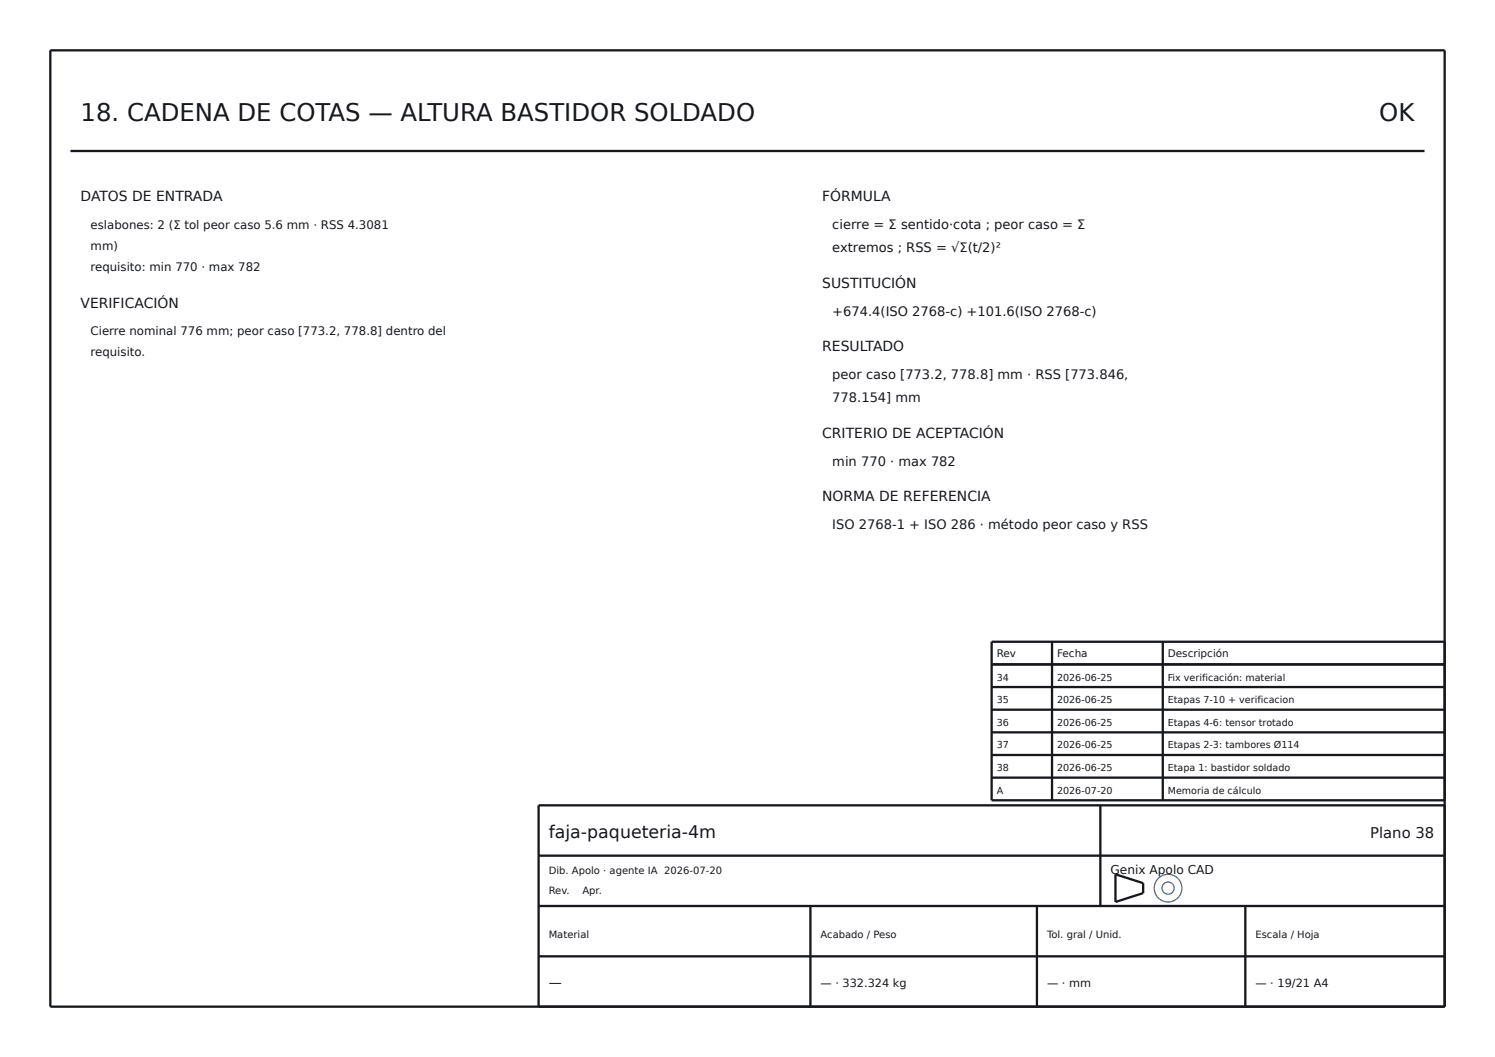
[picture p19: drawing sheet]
<svg xmlns="http://www.w3.org/2000/svg" width="297mm" height="210mm" viewBox="0 0 297 210" stroke-linecap="round" stroke-linejoin="round" font-family="sans-serif">
<defs><g id="words">
<g font-size="4.8" fill="#16181d">
<text x="16" y="24">18. CADENA DE COTAS — ALTURA BASTIDOR SOLDADO</text>
<text x="274" y="24">OK</text>
</g>
<text font-size="3.5" fill="#16181d" x="109" y="166.4">faja-paqueteria-4m</text>
<text font-size="2.9" fill="#16181d" x="272.2" y="166.4">Plano 38</text>
<g font-size="2.8" fill="#16181d">
<text x="16" y="40">DATOS DE ENTRADA</text>
<text x="163.3" y="40">FÓRMULA</text>
<text x="163.3" y="57.2">SUSTITUCIÓN</text>
<text x="16" y="61.1">VERIFICACIÓN</text>
<text x="163.3" y="69.8">RESULTADO</text>
<text x="163.3" y="87">CRITERIO DE ACEPTACIÓN</text>
<text x="163.3" y="99.6">NORMA DE REFERENCIA</text>
</g>
<g font-size="2.6" fill="#16181d">
<text x="165.3" y="45.5">cierre = Σ sentido·cota ; peor caso = Σ</text>
<text x="165.3" y="50.1">extremos ; RSS = √Σ(t/2)²</text>
<text x="165.3" y="62.7">+674.4(ISO 2768-c) +101.6(ISO 2768-c)</text>
<text x="165.3" y="75.3">peor caso [773.2, 778.8] mm · RSS [773.846,</text>
<text x="165.3" y="79.9">778.154] mm</text>
<text x="165.3" y="92.5">min 770 · max 782</text>
<text x="165.3" y="105.1">ISO 2768-1 + ISO 286 · método peor caso y RSS</text>
<text x="109" y="196">—</text>
</g>
<text font-size="2.4" fill="#16181d" x="220.6" y="173.6">Genix Apolo CAD</text>
<g font-size="2.3" fill="#16181d">
<text x="18" y="45.5">eslabones: 2 (Σ tol peor caso 5.6 mm · RSS 4.3081</text>
<text x="18" y="49.7">mm)</text>
<text x="18" y="53.9">requisito: min 770 · max 782</text>
<text x="18" y="66.6">Cierre nominal 776 mm; peor caso [773.2, 778.8] dentro del</text>
<text x="18" y="70.8">requisito.</text>
</g>
<g font-size="2.2" fill="#16181d">
<text x="163" y="196">— · 332.324 kg</text>
<text x="208" y="196">— · mm</text>
<text x="249.4" y="196">— · 19/21 A4</text>
</g>
<g font-size="2.1" fill="#16181d">
<text x="198" y="130.6">Rev</text>
<text x="210" y="130.6">Fecha</text>
<text x="232" y="130.6">Descripción</text>
</g>
<g font-size="2" fill="#16181d">
<text x="109" y="173.6">Dib. Apolo · agente IA 2026-07-20</text>
<text x="109" y="177.6">Rev.</text>
<text x="115.7" y="177.6">Apr.</text>
<text x="109" y="186.4">Material</text>
<text x="163" y="186.4">Acabado / Peso</text>
<text x="208" y="186.4">Tol. gral / Unid.</text>
<text x="249.4" y="186.4">Escala / Hoja</text>
</g>
<g font-size="1.9" fill="#16181d">
<text x="198" y="135.2">34</text>
<text x="210" y="135.2">2026-06-25</text>
<text x="232" y="135.2">Fix verificación: material</text>
<text x="198" y="139.7">35</text>
<text x="210" y="139.7">2026-06-25</text>
<text x="232" y="139.7">Etapas 7-10 + verificacion</text>
<text x="198" y="144.2">36</text>
<text x="198" y="148.7">37</text>
<text x="210" y="144.2">2026-06-25</text>
<text x="210" y="148.7">2026-06-25</text>
<text x="232" y="144.2">Etapas 4-6: tensor trotado</text>
<text x="232" y="148.7">Etapas 2-3: tambores Ø114</text>
<text x="198" y="153.2">38</text>
<text x="210" y="153.2">2026-06-25</text>
<text x="232" y="153.2">Etapa 1: bastidor soldado</text>
<text x="198" y="157.7">A</text>
<text x="210" y="157.7">2026-07-20</text>
<text x="232" y="157.7">Memoria de cálculo</text>
</g>
</g></defs>
<g fill="#fdfdfb" stroke="#3a5e9c" stroke-width=".25">
<circle cx="232" cy="176.4" r="2.75"/>
<circle cx="232" cy="176.4" r="1.21"/>
</g>
<g fill="none" stroke="#16181d" stroke-width=".46">
<path d="M10 10h277v190h-277zM14 30h269M197 132h90M197 136.5h90M209 127.5v31.5M231 127.5v31.5M287 127.5h-90v31.5h90M197 141h90M197 145.5h90M197 150h90M197 154.5h90M218.6 160v20"/>
<path d="M287 160h-180v40M107 180h180M107 170h180M161 180v20M206 180v20M221.6 173.7l5.5 1.8v1.9l-5.5 1.8zM247.4 180v20M107 190h180"/>
</g>
<use href="#words"/>
</svg>
